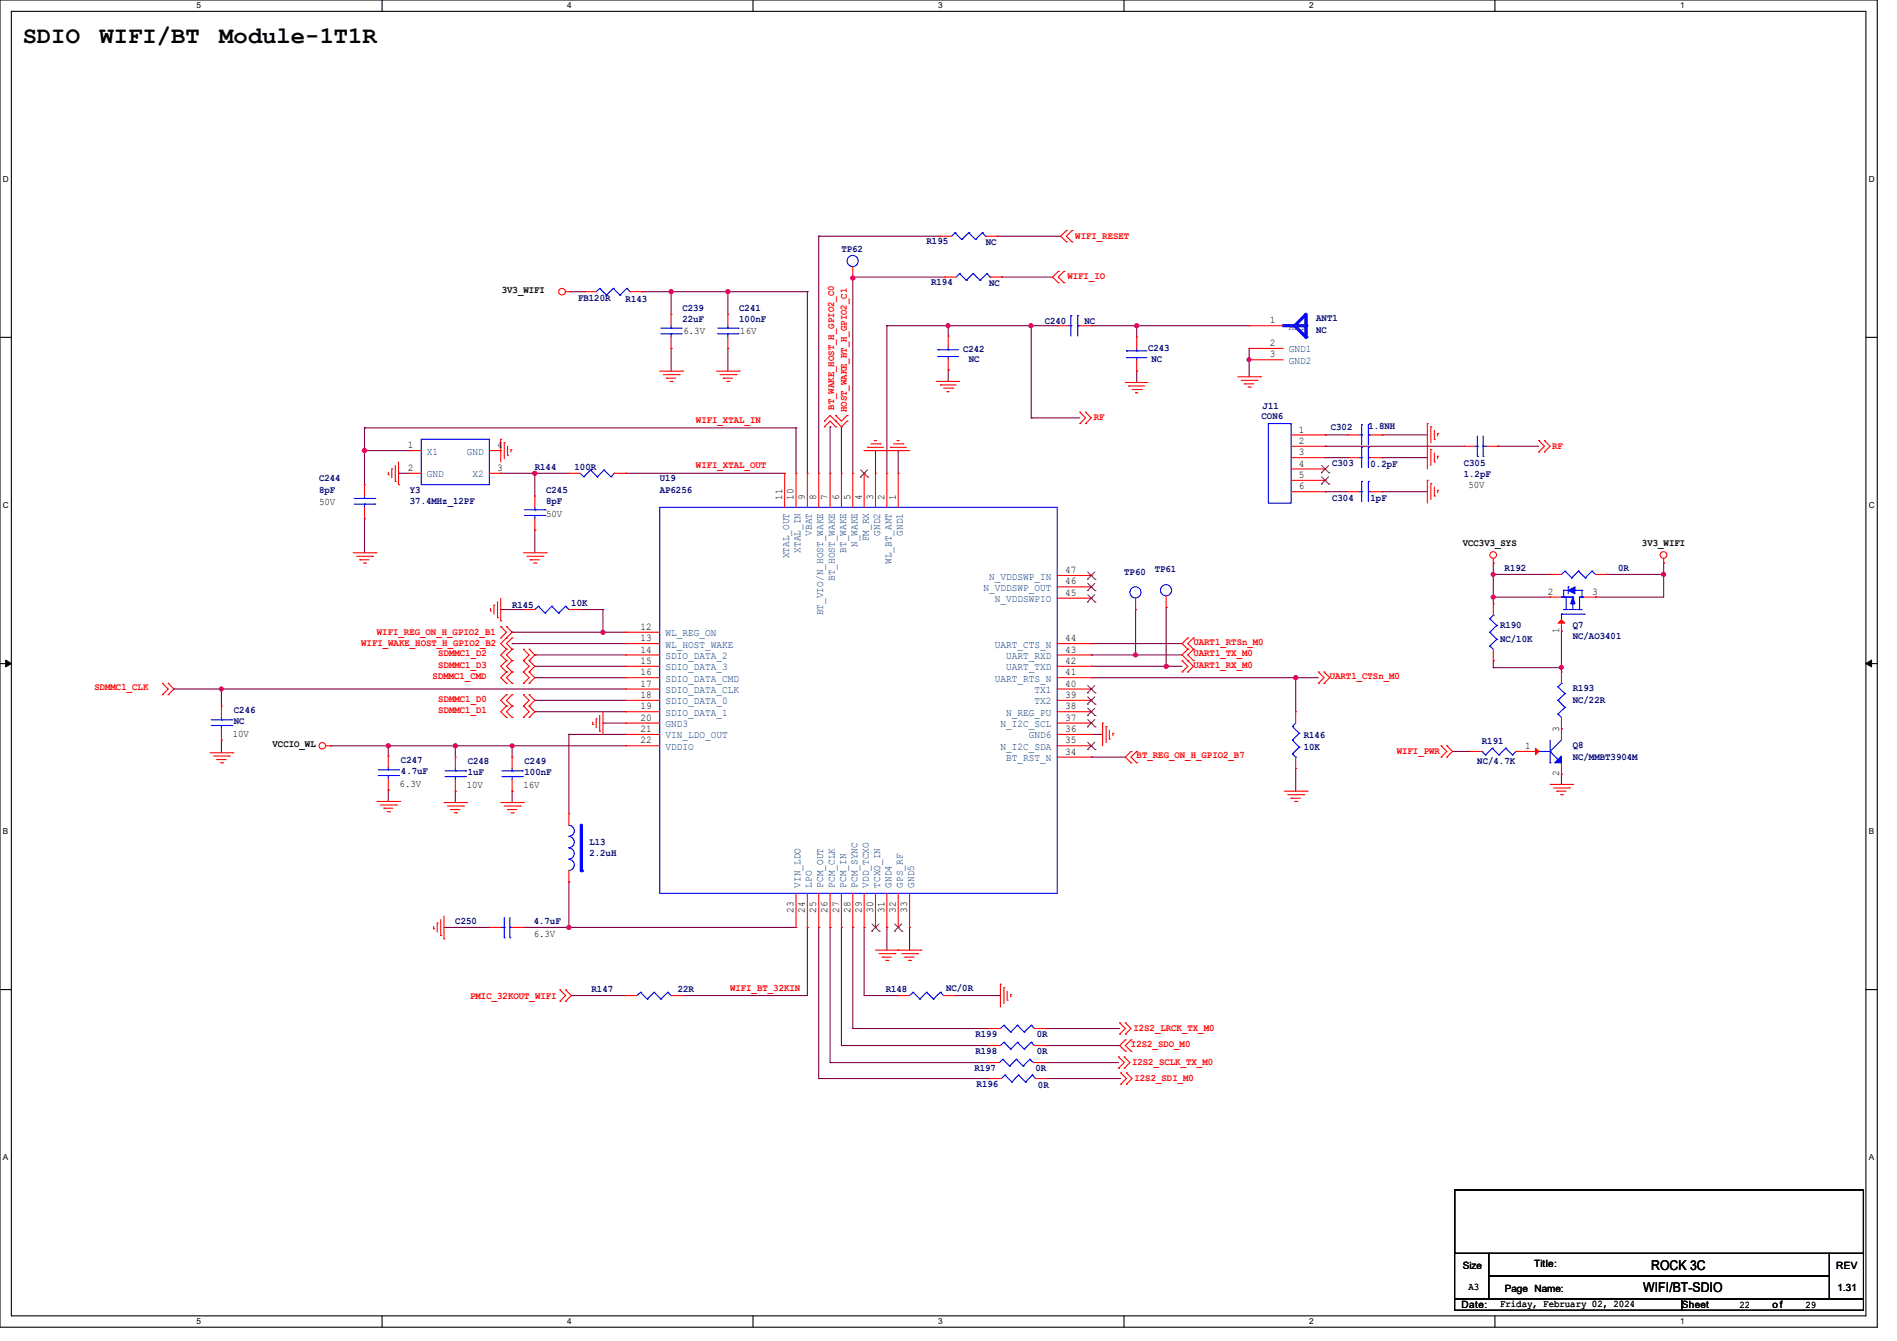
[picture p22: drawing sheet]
<svg xmlns="http://www.w3.org/2000/svg" width="297mm" height="210mm" viewBox="0 0 297 210" stroke-linecap="round" stroke-linejoin="round" font-family="sans-serif">
<defs><g id="words">
<g font-size="3.7">
<text x="3.6" y="6.7">SDIO</text>
<text x="15.6" y="6.7">WIFI/BT</text>
<text x="34.3" y="6.7">Module-1T1R</text>
</g>
<g font-size="2.1">
<text x="257.3" y="202.3">WIFI/BT-SDIO</text>
<text x="258.5" y="199">ROCK 3C</text>
</g>
<g font-size="1.6" fill="#000080">
<text x="131.7" y="39.5">TP62</text>
<text x="145.1" y="38.3">R195</text>
<text x="154.3" y="38.4">NC</text>
<text x="90.5" y="47.2">FB120R</text>
<text x="98" y="47.3">R143</text>
<text x="145.8" y="44.7">R194</text>
<text x="154.9" y="44.8">NC</text>
<text x="106.8" y="48.7">C239</text>
<text x="106.8" y="50.5">22uF</text>
<text x="115.7" y="48.7">C241</text>
<text x="115.7" y="50.5">100nF</text>
<text x="163.6" y="50.7">C240</text>
<text x="169.8" y="50.7">NC</text>
<text x="206.1" y="50.3">ANT1</text>
<text x="206.1" y="52.1">NC</text>
<text x="150.8" y="55.2">C242</text>
<text x="151.7" y="56.7">NC</text>
<text x="179.7" y="54.9">C243</text>
<text x="180.3" y="56.7">NC</text>
<text x="197.5" y="65.6">CON6</text>
<text x="197.7" y="64">J11</text>
<text x="208.4" y="67.4">C302</text>
<text x="214.2" y="67.2">1.8NH</text>
<text x="50" y="75.4">C244</text>
<text x="50" y="77.2">8pF</text>
<text x="64.2" y="77.2">Y3</text>
<text x="83.7" y="73.6">R144</text>
<text x="85.5" y="77.2">C245</text>
<text x="90" y="73.6">100R</text>
<text x="103.3" y="75.4">U19</text>
<text x="103.3" y="77.2">AP6256</text>
<text x="208.6" y="72.9">C303</text>
<text x="214.6" y="73.1">0.2pF</text>
<text x="229.2" y="72.9">C305</text>
<text x="229.2" y="74.7">1.2pF</text>
<text x="64.2" y="78.9">37.4MHz_12PF</text>
<text x="85.5" y="78.9">8pF</text>
<text x="208.6" y="78.4">C304</text>
<text x="214.6" y="78.4">1pF</text>
<text x="176" y="90">TP60</text>
<text x="180.8" y="89.6">TP61</text>
<text x="235.6" y="89.4">R192</text>
<text x="253.4" y="89.4">0R</text>
<text x="80.2" y="95.2">R145</text>
<text x="89.4" y="95">10K</text>
<text x="234.9" y="98.3">R190</text>
<text x="234.9" y="100.5">NC/10K</text>
<text x="246.2" y="98.3">Q7</text>
<text x="246.2" y="100.1">NC/AO3401</text>
<text x="36.6" y="111.7">C246</text>
<text x="36.6" y="113.5">NC</text>
<text x="246.2" y="108.3">R193</text>
<text x="246.2" y="110.1">NC/22R</text>
<text x="62.8" y="119.5">C247</text>
<text x="73.2" y="119.7">C248</text>
<text x="82.1" y="119.7">C249</text>
<text x="204.1" y="115.6">R146</text>
<text x="204.1" y="117.4">10K</text>
<text x="231.3" y="119.7">NC/4.7K</text>
<text x="232" y="116.5">R191</text>
<text x="246.2" y="117.2">Q8</text>
<text x="246.2" y="119">NC/MMBT3904M</text>
<text x="62.8" y="121.3">4.7uF</text>
<text x="73.2" y="121.5">1uF</text>
<text x="82.1" y="121.5">100nF</text>
<text x="92.3" y="132.3">L13</text>
<text x="92.3" y="134.1">2.2uH</text>
<text x="71.3" y="144.7">C250</text>
<text x="83.6" y="144.7">4.7uF</text>
<text x="92.6" y="155.4">R147</text>
<text x="106.1" y="155.4">22R</text>
<text x="138.7" y="155.4">R148</text>
<text x="148.1" y="155.2">NC/0R</text>
<text x="152.6" y="167.7">R197</text>
<text x="152.7" y="162.3">R199</text>
<text x="152.7" y="165">R198</text>
<text x="162.1" y="167.7">0R</text>
<text x="162.3" y="162.3">0R</text>
<text x="162.3" y="165">0R</text>
<text x="152.9" y="170.2">R196</text>
<text x="162.5" y="170.3">0R</text>
</g>
<g font-size="1.6" fill="#f00">
<text x="168.4" y="37.4">WIFI_RESET</text>
<text x="167.1" y="43.8">WIFI_IO</text>
<text x="130.6" y="64.2" transform="rotate(-90 130.6 64.2)">BT_WAKE_HOST_H_GPIO2_C0</text>
<text x="132.6" y="64.6" transform="rotate(-90 132.6 64.6)">HOST_WAKE_BT_H_GPIO2_C1</text>
<text x="171.2" y="65.8">RF</text>
<text x="109" y="66.3">WIFI_XTAL_IN</text>
<text x="243" y="70.3">RF</text>
<text x="109" y="73.4">WIFI_XTAL_OUT</text>
<text x="56.6" y="101.2">WIFI_WAKE_HOST_H_GPIO2_B2</text>
<text x="59" y="99.4">WIFI_REG_ON_H_GPIO2_B1</text>
<text x="186.9" y="101">UART1_RTSn_M0</text>
<text x="67.7" y="106.3">SDMMC1_CMD</text>
<text x="68.6" y="104.6">SDMMC1_D3</text>
<text x="68.6" y="102.8">SDMMC1_D2</text>
<text x="186.9" y="102.8">UART1_TX_M0</text>
<text x="186.9" y="104.6">UART1_RX_M0</text>
<text x="208.2" y="106.3">UART1_CTSn_M0</text>
<text x="14.8" y="108.1">SDMMC1_CLK</text>
<text x="68.6" y="111.7">SDMMC1_D1</text>
<text x="68.6" y="109.9">SDMMC1_D0</text>
<text x="178" y="118.8">BT_REG_ON_H_GPIO2_B7</text>
<text x="218.7" y="118.1">WIFI_PWR</text>
<text x="114.3" y="155.1">WIFI_BT_32KIN</text>
<text x="73.6" y="156.5">PMIC_32KOUT_WIFI</text>
<text x="177.5" y="161.5">I2S2_LRCK_TX_M0</text>
<text x="177.1" y="164">I2S2_SDO_M0</text>
<text x="177.2" y="166.8">I2S2_SCLK_TX_M0</text>
<text x="177.6" y="169.3">I2S2_SDI_M0</text>
</g>
<g font-size="1.6">
<text x="78.6" y="45.9">3V3_WIFI</text>
<text x="107" y="52.2">6.3V</text>
<text x="115.9" y="52.2">16V</text>
<text x="198.8" y="50.6">1</text>
<text x="198.8" y="54.2">2</text>
<text x="198.8" y="56">3</text>
<text x="63.8" y="70.2">1</text>
<text x="77.9" y="70.2">4</text>
<text x="203.4" y="67.7">1</text>
<text x="203.4" y="69.5">2</text>
<text x="203.4" y="71.3">3</text>
<text x="63.8" y="73.7">2</text>
<text x="77.9" y="73.7">3</text>
<text x="203.4" y="73.1">4</text>
<text x="203.4" y="74.8">5</text>
<text x="203.4" y="76.6">6</text>
<text x="229.9" y="76.5">50V</text>
<text x="50" y="79.1">50V</text>
<text x="85.5" y="80.9">50V</text>
<text x="122.5" y="78.2" transform="rotate(-90 122.5 78.2)">11</text>
<text x="124.3" y="78.2" transform="rotate(-90 124.3 78.2)">10</text>
<text x="126" y="78.2" transform="rotate(-90 126 78.2)">9</text>
<text x="127.8" y="78.2" transform="rotate(-90 127.8 78.2)">8</text>
<text x="129.6" y="78.2" transform="rotate(-90 129.6 78.2)">7</text>
<text x="131.4" y="78.2" transform="rotate(-90 131.4 78.2)">6</text>
<text x="133.1" y="78.2" transform="rotate(-90 133.1 78.2)">5</text>
<text x="134.9" y="78.2" transform="rotate(-90 134.9 78.2)">4</text>
<text x="136.7" y="78.2" transform="rotate(-90 136.7 78.2)">3</text>
<text x="138.5" y="78.2" transform="rotate(-90 138.5 78.2)">2</text>
<text x="140.3" y="78.2" transform="rotate(-90 140.3 78.2)">1</text>
<text x="166.8" y="89.7">47</text>
<text x="229" y="85.6">VCC3V3_SYS</text>
<text x="257.1" y="85.6">3V3_WIFI</text>
<text x="166.8" y="93.3">45</text>
<text x="166.8" y="91.5">46</text>
<text x="242.4" y="93.1">2</text>
<text x="249.3" y="93.1">3</text>
<text x="100.3" y="100.4">13</text>
<text x="100.3" y="98.6">12</text>
<text x="166.8" y="100.4">44</text>
<text x="244.1" y="99.2" transform="rotate(-90 244.1 99.2)">1</text>
<text x="100.3" y="102.2">14</text>
<text x="100.3" y="107.5">17</text>
<text x="100.3" y="105.8">16</text>
<text x="100.3" y="104">15</text>
<text x="166.8" y="107.5">40</text>
<text x="166.8" y="104">42</text>
<text x="166.8" y="102.2">43</text>
<text x="166.8" y="105.8">41</text>
<text x="100.3" y="109.3">18</text>
<text x="100.3" y="111.1">19</text>
<text x="100.3" y="112.9">20</text>
<text x="166.8" y="112.9">37</text>
<text x="166.8" y="109.3">39</text>
<text x="166.8" y="111.1">38</text>
<text x="36.4" y="115.4">10V</text>
<text x="42.7" y="117">VCCIO_WL</text>
<text x="100.3" y="116.4">22</text>
<text x="100.3" y="114.6">21</text>
<text x="166.8" y="116.4">35</text>
<text x="166.8" y="114.6">36</text>
<text x="166.8" y="118.2">34</text>
<text x="238.8" y="117.3">1</text>
<text x="244.1" y="114.7" transform="rotate(-90 244.1 114.7)">3</text>
<text x="62.6" y="123.2">6.3V</text>
<text x="73.1" y="123.4">10V</text>
<text x="82" y="123.4">16V</text>
<text x="244.1" y="121.6" transform="rotate(-90 244.1 121.6)">2</text>
<text x="124.3" y="142.9" transform="rotate(-90 124.3 142.9)">23</text>
<text x="126" y="142.9" transform="rotate(-90 126 142.9)">24</text>
<text x="127.8" y="142.9" transform="rotate(-90 127.8 142.9)">25</text>
<text x="129.6" y="142.9" transform="rotate(-90 129.6 142.9)">26</text>
<text x="131.4" y="142.9" transform="rotate(-90 131.4 142.9)">27</text>
<text x="133.1" y="142.9" transform="rotate(-90 133.1 142.9)">28</text>
<text x="134.9" y="142.9" transform="rotate(-90 134.9 142.9)">29</text>
<text x="136.7" y="142.9" transform="rotate(-90 136.7 142.9)">30</text>
<text x="138.5" y="142.9" transform="rotate(-90 138.5 142.9)">31</text>
<text x="140.3" y="142.9" transform="rotate(-90 140.3 142.9)">32</text>
<text x="142" y="142.9" transform="rotate(-90 142 142.9)">33</text>
<text x="83.6" y="146.7">6.3V</text>
<text x="229" y="198.8">Size</text>
<text x="229.9" y="202">A3</text>
<text x="235.6" y="202.4">Page Name:</text>
<text x="240.2" y="198.5">Title:</text>
<text x="287.5" y="198.8">REV</text>
<text x="287.7" y="202.2">1.31</text>
<text x="228.8" y="204.9">Date:</text>
<text x="234.9" y="204.6">Friday, February 02, 2024</text>
<text x="263.3" y="204.9">Sheet</text>
<text x="272.4" y="204.8">22</text>
<text x="277.5" y="204.9">o f</text>
<text x="282.7" y="204.8">29</text>
</g>
<g font-size="1.6" fill="#004080">
<text x="201.8" y="51.6">ANT</text>
<text x="201.8" y="55.2">GND1</text>
<text x="201.8" y="57">GND2</text>
<text x="66.8" y="71.2">X1</text>
<text x="73.1" y="71.2">GND</text>
<text x="66.8" y="74.8">GND</text>
<text x="74" y="74.8">X2</text>
<text x="127.1" y="83.9" transform="rotate(-90 127.1 83.9)">VBAT</text>
<text x="137.8" y="83.9" transform="rotate(-90 137.8 83.9)">GND2</text>
<text x="141.4" y="83.9" transform="rotate(-90 141.4 83.9)">GND1</text>
<text x="123.6" y="87.5" transform="rotate(-90 123.6 87.5)">XTAL_OUT</text>
<text x="125.4" y="86.6" transform="rotate(-90 125.4 86.6)">XTAL_IN</text>
<text x="132.5" y="86.6" transform="rotate(-90 132.5 86.6)">BT_WAKE</text>
<text x="134.2" y="85.7" transform="rotate(-90 134.2 85.7)">N_WAKE</text>
<text x="136" y="84.8" transform="rotate(-90 136 84.8)">FM_RX</text>
<text x="139.6" y="88.3" transform="rotate(-90 139.6 88.3)">WL_BT_ANT</text>
<text x="130.7" y="91" transform="rotate(-90 130.7 91)">BT_HOST_WAKE</text>
<text x="154" y="92.5">N_VDDSWP_OUT</text>
<text x="154.9" y="90.8">N_VDDSWP_IN</text>
<text x="155.7" y="94.3">N_VDDSWPIO</text>
<text x="104.2" y="101.4">WL_HOST_WAKE</text>
<text x="104.2" y="99.7">WL_REG_ON</text>
<text x="128.9" y="96.4" transform="rotate(-90 128.9 96.4)">BT_VIO/N_HOST_WAKE</text>
<text x="155.7" y="101.4">UART_CTS_N</text>
<text x="104.2" y="103.2">SDIO_DATA_2</text>
<text x="104.2" y="106.8">SDIO_DATA_CMD</text>
<text x="104.2" y="105">SDIO_DATA_3</text>
<text x="155.7" y="106.8">UART_RTS_N</text>
<text x="157.5" y="105">UART_TXD</text>
<text x="157.5" y="103.2">UART_RXD</text>
<text x="104.2" y="110.3">SDIO_DATA_0</text>
<text x="104.2" y="108.5">SDIO_DATA_CLK</text>
<text x="104.2" y="112.1">SDIO_DATA_1</text>
<text x="104.2" y="113.9">GND3</text>
<text x="156.6" y="113.9">N_I2C_SCL</text>
<text x="157.5" y="112.1">N_REG_PU</text>
<text x="162" y="110.3">TX2</text>
<text x="162" y="108.5">TX1</text>
<text x="104.2" y="117.4">VDDIO</text>
<text x="104.2" y="115.7">VIN_LDO_OUT</text>
<text x="156.6" y="117.4">N_I2C_SDA</text>
<text x="157.5" y="119.2">BT_RST_N</text>
<text x="161.1" y="115.7">GND6</text>
<text x="125.4" y="139" transform="rotate(-90 125.4 139)">VIN_LDO</text>
<text x="127.1" y="139" transform="rotate(-90 127.1 139)">LPO</text>
<text x="128.9" y="139" transform="rotate(-90 128.9 139)">PCM_OUT</text>
<text x="130.7" y="139" transform="rotate(-90 130.7 139)">PCM_CLK</text>
<text x="132.5" y="139" transform="rotate(-90 132.5 139)">PCM_IN</text>
<text x="134.2" y="139" transform="rotate(-90 134.2 139)">PCM_SYNC</text>
<text x="136" y="139" transform="rotate(-90 136 139)">VDD_TCXO</text>
<text x="137.8" y="139" transform="rotate(-90 137.8 139)">TCXO_IN</text>
<text x="139.6" y="139" transform="rotate(-90 139.6 139)">GND4</text>
<text x="141.4" y="139" transform="rotate(-90 141.4 139)">GPS_RF</text>
<text x="143.1" y="139" transform="rotate(-90 143.1 139)">GND5</text>
</g>
<g font-size="1.3">
<text x="30.8" y="1.3">5</text>
<text x="88.8" y="1.3">4</text>
<text x="146.9" y="1.3">3</text>
<text x="205" y="1.3">2</text>
<text x="263.1" y="1.3">1</text>
<text x=".5" y="28.4">D</text>
<text x="292.6" y="28.4">D</text>
<text x=".5" y="79.5">C</text>
<text x="292.6" y="79.5">C</text>
<text x=".5" y="130.6">B</text>
<text x="292.6" y="130.6">B</text>
<text x=".5" y="181.7">A</text>
<text x="292.6" y="181.7">A</text>
<text x="30.8" y="207.4">5</text>
<text x="88.8" y="207.4">4</text>
<text x="146.9" y="207.4">3</text>
<text x="205" y="207.4">2</text>
<text x="263.1" y="207.4">1</text>
</g>
</g></defs>
<path d="M0 0h293.9v207.9h-293.9zM1.8 1.8h290.3v204.3h-290.3z" fill="none" stroke="#000" stroke-width=".17"/>
<g fill="#fff">
<path d="M30.8 .2h.7v1.4h-.7z"/>
<path d="M30.8 206.2h.7v1.4h-.7z"/>
</g>
<path d="M59.8 0v1.8M59.8 206.1v1.8" fill="none" stroke="#000" stroke-width=".17"/>
<g fill="#fff">
<path d="M88.8 .2h.7v1.4h-.7z"/>
<path d="M88.8 206.2h.7v1.4h-.7z"/>
</g>
<path d="M117.9 0v1.8M117.9 206.1v1.8" fill="none" stroke="#000" stroke-width=".17"/>
<g fill="#fff">
<path d="M146.9 .2h.7v1.4h-.7z"/>
<path d="M146.9 206.2h.7v1.4h-.7z"/>
</g>
<path d="M176 0v1.8M176 206.1v1.8" fill="none" stroke="#000" stroke-width=".17"/>
<g fill="#fff">
<path d="M205 .2h.7v1.4h-.7z"/>
<path d="M205 206.2h.7v1.4h-.7z"/>
</g>
<path d="M234.1 0v1.8M234.1 206.1v1.8" fill="none" stroke="#000" stroke-width=".17"/>
<g fill="#fff">
<path d="M263.1 .2h.6v1.4h-.6z"/>
<path d="M263.1 206.2h.6v1.4h-.6z"/>
<path d="M.5 27.3h.9v1.4h-.9z"/>
<path d="M292.6 27.3h.9v1.4h-.9z"/>
<path d="M.5 78.4h.9v1.4h-.9z"/>
<path d="M292.6 78.4h.9v1.4h-.9z"/>
</g>
<path d="M0 52.8h1.8M292.1 52.8h1.8" fill="none" stroke="#000" stroke-width=".17"/>
<g fill="#fff">
<path d="M.5 129.5h.8v1.4h-.8z"/>
<path d="M292.6 129.5h.8v1.4h-.8z"/>
</g>
<path d="M0 103.9h1.8M292.1 103.9h1.8" fill="none" stroke="#000" stroke-width=".17"/>
<path d="M.9 103.4l.9 .5-.9 .5zM292.1 103.9l.9-.5v1z" fill="#000" stroke="#000" stroke-width=".16"/>
<g fill="#fff">
<path d="M.5 180.5h.8v1.4h-.8z"/>
<path d="M292.6 180.5h.8v1.4h-.8z"/>
</g>
<path d="M0 155h1.8M292.1 155h1.8M227.8 186.4h64v9.9h-64zM227.8 196.3h5.3v7.1h-5.3zM233.1 196.3h53.3v3.6h-53.3zM233.1 199.9h53.3v3.5h-53.3zM286.4 196.3h5.4v7.1h-5.4zM227.8 203.4h35.5v1.8h-35.5zM263.3 203.4h28.5v1.8h-28.5z" fill="none" stroke="#000" stroke-width=".17"/>
<g fill="none" stroke="#800040" stroke-width=".17">
<path d="M128.2 37h.1M128.2 37v37.1M128.2 37h19M156.1 37h.1M156.1 37h10M89.2 45.7h.1M89.2 45.7h2.4M100.5 45.7h.1M100.5 45.7h25.9M105.1 45.7h.1M105.1 54.6h.1M105.1 45.7v3.5"/>
<path d="M105.1 54.6v3.5M114 45.7h.1M114 54.6h.1M114 45.7v3.5M114 54.6v3.5M126.4 45.7h.1M126.4 45.7v28.4M133.5 43.4h.1M133.5 43.6h.1M133.5 43.4v30.7M133.5 43.4h14.4M138.9 51h.1"/>
<path d="M138.9 51v23.1M138.9 51h26.6M148.5 58h.1M148.5 51h.1M148.5 51v1.6M148.5 58v1.7M156.8 43.4h.1M156.8 43.4h8M161.5 51h.1M161.5 51v14.4M170.9 51h.1M170.9 51h24.7"/>
<path d="M178 51h.1M178 58.1h.1M178 51v1.8M178 58.1v1.8M195.6 54.6h.1M195.6 56.3h.1M195.6 54.6v4.4M57.1 70.6h.1M57.1 67h.1M57.1 67v8.9M57.1 67h67.5M57.1 70.6h7.1"/>
<path d="M62.4 74.1h.1M62.4 74.1h1.8M78.4 74.1h.1M78.4 74.1h10.7M83.7 74.1h.1M83.7 74.1v3.6M98 74.1h.1M98 74.1h24.9M124.6 67h.1M124.6 67v7.1M130 66.8h.1M130 66.8v7.3"/>
<path d="M131.7 66.8h.1M131.7 66.8v7.3M137.1 70.6h.1M137.1 70.6v3.5M140.6 70.6h.1M140.6 70.6v3.5M161.5 65.4h.1M161.5 65.4h7.6M207.5 69.9h.1M207.5 68.1h.1M207.5 71.7h.1M207.5 77h.1"/>
<path d="M207.5 69.9h21.7M207.5 68.1h3.5M207.5 71.7h3.5M207.5 77h3.5M216.4 68.1h.1M216.4 71.7h.1M216.4 77h.1M216.4 68.1h7.1M216.4 71.7h7.1M216.4 77h7.1M234.5 69.9h.1M234.5 69.9h6.4"/>
<path d="M57.1 81.2h.1M57.1 81.2v5.4M78.4 95.5h.1M78.4 95.5h3.6M80.2 99h.1M80.2 99h17.8M83.7 83h.1M83.7 83v3.6M90.8 95.5h.1M90.8 95.5h3.6M94.4 95.5h.1M94.4 99h.1"/>
<path d="M94.4 95.5v3.5M177.8 95.5h.1M177.8 95.5v7.1M182.6 95.1h.1M182.6 95.1v9.3M233.8 90h.1M233.8 88.2h.1M233.8 93.5h.1M233.8 90h8.9M233.8 88.2v6.4M233.8 93.5h8.9M244.5 98.8h.1"/>
<path d="M244.5 98.8v6.4M249.8 93.5h.1M251.6 90h.1M251.6 90h8.9M260.5 90h.1M260.5 88.2h.1M260.5 88.2v5.3h-10.7M27.2 107.9h.1M27.2 107.9h70.8M34.7 115.9h.1M34.7 107.9h.1M34.7 107.9v2.7"/>
<path d="M34.7 115.9v2M51.7 116.8h.1M51.7 116.8h46.3M60.8 116.8h.1M60.8 116.8v1.6M71.3 116.8h.1M71.3 116.8v1.8M80.2 100.8h.1M80.2 116.8h.1M80.2 100.8h17.8M80.2 116.8v1.8M83.7 102.6h.1"/>
<path d="M83.7 104.4h.1M83.7 106.1h.1M83.7 111.5h.1M83.7 109.7h.1M83.7 102.6h14.3M83.7 104.4h14.3M83.7 106.1h14.3M83.7 111.5h14.3M83.7 109.7h14.3M89.1 115h.1M89.1 115h8.9M89.1 115v12.5"/>
<path d="M94.4 113.2h.1M94.4 113.2h3.6M170.9 115h.1M170.9 100.8h.1M170.9 102.6h.1M170.9 104.4h.1M170.9 106.1h.1M170.9 118.6h.1M170.9 100.8h14.2M170.9 102.6h14.2M170.9 104.4h14.2M170.9 106.1h35.5"/>
<path d="M170.9 115h1.7M170.9 118.6h5.3M177.8 102.6h.1M182.6 104.4h.1M202.9 106.1h.1M202.9 106.1v5.4M227.4 117.7h.1M227.4 117.7h2.9M233.8 103.5h.1M233.8 104.6h.1M233.8 103.5v1.1M233.8 104.6h10.7"/>
<path d="M244.5 104.6h.1M60.8 123.7h.1M60.8 123.7v1.8M71.3 123.9h.1M71.3 123.9v1.8M80.2 123.9h.1M80.2 123.9v1.8M89.1 138.1h.1M89.1 138.1v7.1M202.9 120.4h.1M202.9 120.4v3.5M244.5 121.2h.1"/>
<path d="M244.5 121.2v1.7M69.5 145.2h.1M69.5 145.2h7.1M82 145.2h.1M82 145.2h42.6M89.1 145.2h.1M89.5 155.9h.1M89.5 155.9h8.5M106.8 155.9h.1M126.4 145.2h.1M126.4 145.2v10.7h-19.6M128.2 145.2h.1"/>
<path d="M128.2 145.2v23.7M130 145.2h.1M130 145.2v21.2M131.7 145.2h.1M131.7 145.2v18.5M133.5 145.2h.1M133.5 145.2v15.9M135.3 155.9h.1M135.3 145.2h.1M135.3 155.9h5.3M135.3 145.2v10.7M138.9 145.2h.1"/>
<path d="M138.9 145.2v3.6M142.4 145.2h.1M142.4 145.2v3.6M149.5 155.9h.1M149.5 155.9h7.1M128.2 168.9h.1M128.2 168.9h26.8M130 166.4h.1M130 166.4h24.7M131.7 163.7h.1M131.7 163.7h23.2M133.5 161.1h.1"/>
<path d="M133.5 161.1h21.4M163.6 166.4h.1M163.6 166.4h11.5M163.7 161.1h.1M163.7 163.7h.1M163.7 163.7h11.6M163.7 161.1h11.6M163.9 168.9h.1M163.9 168.9h11.6"/>
</g>
<g fill="#f0f" stroke="#f0f" stroke-width=".17">
<circle cx="94.4" cy="99" r=".33"/>
<circle cx="89.1" cy="145.2" r=".33"/>
<circle cx="60.8" cy="116.8" r=".33"/>
<circle cx="80.2" cy="116.8" r=".33"/>
<circle cx="71.3" cy="116.8" r=".33"/>
<circle cx="182.6" cy="104.4" r=".33"/>
<circle cx="202.9" cy="106.1" r=".33"/>
<circle cx="114" cy="45.7" r=".33"/>
<circle cx="105.1" cy="45.7" r=".33"/>
<circle cx="57.1" cy="70.6" r=".33"/>
<circle cx="83.7" cy="74.1" r=".33"/>
<circle cx="178" cy="51" r=".33"/>
<circle cx="195.6" cy="56.3" r=".32"/>
<circle cx="161.4" cy="51" r=".33"/>
<circle cx="148.4" cy="51" r=".32"/>
<circle cx="34.6" cy="107.9" r=".32"/>
<circle cx="233.8" cy="93.5" r=".32"/>
<circle cx="233.8" cy="90" r=".32"/>
<circle cx="260.5" cy="90" r=".32"/>
<circle cx="244.5" cy="104.5" r=".32"/>
<circle cx="177.8" cy="102.6" r=".32"/>
<circle cx="133.5" cy="43.5" r=".33"/>
</g>
<g fill="none" stroke="#f00" stroke-width=".17">
<path d="M167 36.1h.1M167 37.9h.1M167 36.1l-.9 .9 .9 .9M167.9 37.9h.1M167.9 36.1h.1M167.9 36.1l-.9 .9 .9 .9M88.6 45.7h.6M89.2 45.7h.1M91.6 45.7h.1M91.6 45.7h1.7M98.7 45.7h1.8M100.5 45.7h.1"/>
<path d="M103.3 58.1h3.5M103.8 58.7h2.5M104.4 59.2h.1M104.4 59.2h1.4M104.9 59.7h.3M105.2 59.7h.1M106.3 58.7h.1M106.8 58.1h.1M112.2 58.1h3.5M112.7 58.7h2.5M113.2 59.2h.1M113.2 59.2h1.5"/>
<path d="M113.8 59.7h.3M114.1 59.7h.1M115.2 58.7h.1M115.7 58.1h.1M146.7 59.7h.1M146.7 59.7h3.5M165.7 42.5h.1M165.7 44.3h.1M165.7 42.5l-.9 .9 .9 .9M166.6 44.3h.1M166.6 42.5h.1M166.6 42.5l-.9 .9 .9 .9"/>
<path d="M176.2 59.9h.1M176.2 59.9h3.5M193.8 59h3.6M194.4 59.6h2.4M196.8 59.6h.1M197.4 59h.1M57.1 75.9h.1M57.1 75.9v1.8M57.1 79.5v1.7M60.8 74.3h.1M60.8 74v.3M61.3 73.4h.1"/>
<path d="M61.3 73.4v1.4M61.9 75.4h.1M61.9 72.9v2.5M62.4 75.9h.1M62.4 72.3v3.6M78.4 68.8h.1M78.4 68.8v3.5M79 69.3h.1M79 69.3v2.5M79.5 71.3h.1M79.5 69.9v1.4M80 70.4h.1"/>
<path d="M80 70.4v.4M89.1 74.1h.1M89.1 74.1h1.7M96.2 74.1h1.8M98 74.1h.1M122.9 74.1h.1M122.9 74.1v5.4M124.6 74.1h.1M124.6 74.1v5.4M126.4 74.1h.1M126.4 74.1v5.4M128.2 74.1h.1"/>
<path d="M128.2 74.1v5.4M129.1 66h.1M129.1 66.8h.1M129.1 66l.9-.9 1.7 1.7 .9-.8M129.1 66.8l.9-.8 .9 .8M130 74.1h.1M130 74.1v5.4M130.9 66h.1M130.9 66.8h.1M130.9 65.1h.1M130.9 65.1l.8 .9 .9-.9M131.7 74.1h.1"/>
<path d="M131.7 74.1v5.4M132.6 66h.1M132.6 65.1h.1M133.5 74.1h.1M133.5 74.1v5.4M135.3 70.6h.1M135.3 74.1h.1M135.3 70.6h7.1M135.3 74.1v5.4M135.8 70.1h.1M135.8 70.1h2.5M136.4 69.5h1.4"/>
<path d="M136.9 69h.1M136.9 69h.3M137.1 74.1h.1M137.1 74.1v5.4M137.8 69.5h.1M138.9 70.6h.1M138.9 74.1h.1M138.9 74.1v5.4M139.4 70.1h.1M139.4 70.1h2.5M139.9 69.5h1.5M140.5 69h.1"/>
<path d="M140.5 69h.3M140.6 74.1h.1M140.6 74.1v5.4M141.4 69.5h.1M147.2 60.3h.1M147.2 60.3h2.5M147.7 60.8h1.5M148.3 61.3h.1M148.3 61.3h.3M149.2 60.8h.1M169.1 66.3h.1M169.1 64.6h.1"/>
<path d="M169.1 64.6l.9 .8-.9 .9M170 66.3h.1M170 64.6h.1M170 64.6l.9 .8-.9 .9M176.7 60.5h.1M176.7 60.5h2.5M177.2 61h1.5M177.8 61.5h.1M177.8 61.5h.3M178.7 61h.1M194.9 60.1h.1M194.9 60.1h1.4"/>
<path d="M195.4 60.6h.3M195.7 60.6h.1M223.5 66.3h.1M223.5 69.9h.1M223.5 75.2h.1M223.5 66.3v7.1M223.5 75.2v3.6M224 66.8h.1M224 70.4h.1M224 75.7h.1M224 66.8v2.5M224 70.4v2.5"/>
<path d="M224 75.7v2.5M224.6 68.8h.1M224.6 72.3h.1M224.6 77.7h.1M224.6 67.4v1.4M224.6 71v1.3M224.6 76.3v1.4M225.1 67.9h.1M225.1 71.5h.1M225.1 76.8h.1M225.1 67.9v.4M225.1 71.5v.3"/>
<path d="M225.1 76.8v.4M240.9 70.8h.1M240.9 69h.1M240.9 69l.9 .9-.9 .9M241.8 70.8h.1M241.8 69h.1M241.8 69l.9 .9-.9 .9M55.3 86.6h3.5M55.8 87.1h2.5M56.3 87.7h.1M56.3 87.7h1.5M56.9 88.2h.3"/>
<path d="M57.1 81.2h.1M57.2 88.2h.1M58.3 87.1h.1M58.8 86.6h.1M76.8 95.7h.1M76.8 95.3v.4M77.3 94.8h.1M77.3 94.8v1.4M77.9 96.7h.1M77.9 94.2v2.5M78.4 97.2h.1M78.4 98.1h.1"/>
<path d="M78.4 99.9h.1M78.4 93.7v3.5M78.4 98.1l.9 .9-.9 .9M79.3 99.9h.1M79.3 98.1h.1M79.3 98.1l.9 .9-1.8 1.8 .9 .9M80.2 99.9h.1M80.2 99.9l-.9 .9 .9 .9M82 86.6h3.5M82.5 87.1h2.5M83 87.7h.1M83 87.7h1.5"/>
<path d="M83.6 88.2h.3M83.9 88.2h.1M85 87.1h.1M85.5 86.6h.1M98 99h.1M98 99h5.3M165.5 93.7h5.4M165.5 91.9h5.4M165.5 90.1h5.4M170.9 93.7h.1M170.9 91.9h.1M170.9 90.1h.1"/>
<path d="M186 99.9h.1M186 99.9l-.9 .9 .9 .9M186.9 99.9h.1M186.9 99.9l-.9 .9 .9 .9M233.8 88.2h.1M233.8 87.5v.7M242.7 93.5h.1M242.7 93.5h1.8M244.5 98.8h.1M244.5 97.1v1.7M248 93.5h1.8M249.8 93.5h.1"/>
<path d="M260.5 88.2h.1M260.5 87.5v.7M25.4 107h.1M25.4 108.8h.1M25.4 107l.9 .9-.9 .9M26.3 108.8h.1M26.3 107h.1M26.3 107l.9 .9-.9 .9M32.9 117.9h3.5M33.4 118.4h2.5M34 119h.1M34 119h1.4"/>
<path d="M34.5 119.5h.3M34.8 119.5h.1M35.9 118.4h.1M36.4 117.9h.1M51 116.8h.7M51.7 116.8h.1M79.3 103.5h.1M79.3 105.2h.1M79.3 101.7h.1M79.3 110.6h.1M79.3 112.4h.1M79.3 108.8h.1"/>
<path d="M79.3 107h.1M79.3 108.8l-.9 .9 .9 .9M79.3 103.5l-.9 .9 .9 .8M79.3 101.7l-.9 .9 .9 .9M79.3 105.2l-.9 .9 .9 .9M79.3 110.6l-.9 .9 .9 .9M80.2 103.5h.1M80.2 105.2h.1M80.2 101.7h.1M80.2 110.6h.1M80.2 112.4h.1M80.2 108.8h.1"/>
<path d="M80.2 107h.1M80.2 103.5l-.9 .9 .9 .8M80.2 105.2l-.9 .9 .9 .9M80.2 101.7l-.9 .9 .9 .9M80.2 110.6l-.9 .9 .9 .9M80.2 108.8l-.9 .9 .9 .9M82 103.5h.1M82 105.2h.1M82 101.7h.1M82 110.6h.1M82 112.4h.1M82 108.8h.1"/>
<path d="M82 107h.1M82 103.5l.8 .9-.8 .8M82 101.7l.8 .9-.8 .9M82 105.2l.8 .9-.8 .9M82 110.6l.8 .9-.8 .9M82 108.8l.8 .9-.8 .9M82.8 105.2h.1M82.8 103.5h.1M82.8 101.7h.1M82.8 112.4h.1M82.8 110.6h.1M82.8 108.8h.1"/>
<path d="M82.8 107h.1M82.8 103.5l.9 .9-.9 .8M82.8 101.7l.9 .9-.9 .9M82.8 110.6l.9 .9-.9 .9M82.8 105.2l.9 .9-.9 .9M82.8 108.8l.9 .9-.9 .9M92.8 113.5h.1M92.8 113.1v.4M93.3 112.6h.1M93.3 112.6v1.4M93.9 114.5h.1M93.9 112v2.5"/>
<path d="M94.4 115h.1M94.4 111.5v3.5M98 100.8h.1M98 116.8h.1M98 102.6h.1M98 109.7h.1M98 107.9h.1M98 106.1h.1M98 111.5h.1M98 104.4h.1M98 113.2h.1M98 115h.1"/>
<path d="M98 116.8h5.3M98 113.2h5.3M98 109.7h5.3M98 111.5h5.3M98 115h5.3M98 107.9h5.3M98 100.8h5.3M98 102.6h5.3M98 106.1h5.3M98 104.4h5.3M165.5 116.8h5.4M165.5 113.2h5.4"/>
<path d="M165.5 109.7h5.4M165.5 111.5h5.4M165.5 115h5.4M165.5 107.9h5.4M165.5 100.8h5.4M165.5 102.6h5.4M165.5 106.1h5.4M165.5 104.4h5.4M165.5 118.6h5.4M170.9 113.2h.1M170.9 116.8h.1M170.9 109.7h.1"/>
<path d="M170.9 111.5h.1M170.9 115h.1M170.9 107.9h.1M170.9 118.6h.1M170.9 104.4h.1M170.9 102.6h.1M170.9 106.1h.1M170.9 100.8h.1M172.6 113.2h.1M172.6 113.2v3.6M173.2 113.8h.1M173.2 113.8v2.5"/>
<path d="M173.7 115.7h.1M173.7 114.3v1.4M174.2 114.9h.1M174.2 114.9v.3M177.1 117.7h.1M177.1 119.5h.1M177.1 117.7l-.9 .9 .9 .9M178 119.5h.1M178 117.7h.1M178 117.7l-.9 .9 .9 .9M185.1 103.5h.1M185.1 105.2h.1"/>
<path d="M185.1 103.5l.9 .9-.9 .8M186 103.5h.1M186 101.7h.1M186 105.2h.1M186 101.7l-.9 .9 1.8 1.8-.9 .8M186.9 101.7h.1M186.9 103.5h.1M186.9 101.7l-.9 .9 .9 .9M202.9 111.5h.1M202.9 111.5v1.7M202.9 118.6v1.8M206.4 105.2h.1"/>
<path d="M206.4 107h.1M206.4 105.2l.9 .9-.9 .9M207.3 105.2h.1M207.3 107h.1M207.3 105.2l.9 .9-.9 .9M225.6 118.6h.1M225.6 116.8h.1M225.6 116.8l.9 .9-.9 .9M226.5 116.8h.1M226.5 118.6h.1M226.5 116.8l.9 .9-.9 .9M59 125.5h3.6"/>
<path d="M59.6 126.1h2.5M60.1 126.6h.1M60.1 126.6h1.4M60.6 127.1h.4M61 127.1h.1M62.1 126.1h.1M62.6 125.5h.1M69.5 125.7h3.6M70.1 126.2h2.5M70.6 126.8h.1M70.6 126.8h1.4M71.1 127.3h.4"/>
<path d="M71.5 127.3h.1M72.6 126.2h.1M73.1 125.7h.1M78.4 125.7h3.6M79 126.2h2.4M79.5 126.8h.1M79.5 126.8h1.4M80 127.3h.3M80.3 127.3h.1M81.4 126.2h.1M82 125.7h.1M124.6 139.9v5.3"/>
<path d="M126.4 139.9v5.3M128.2 139.9v5.3M130 139.9v5.3M131.7 139.9v5.3M133.5 139.9v5.3M135.3 139.9v5.3M137.1 139.9v5.3M138.9 139.9v5.3M140.6 139.9v5.3M142.4 139.9v5.3M201.1 123.9h3.5M201.6 124.5h2.5"/>
<path d="M202.1 125h.1M202.1 125h1.5M202.7 125.5h.3M202.9 120.4h.1M203 125.5h.1M204.1 124.5h.1M204.6 123.9h.1M242.7 122.9h3.6M243.2 123.4h2.5M243.8 123.9h.1M243.8 123.9h1.4M244.3 124.5h.3"/>
<path d="M244.6 124.5h.1M245.7 123.4h.1M246.3 122.9h.1M67.9 145.5h.1M67.9 145.1v.4M68.5 144.6h.1M68.5 144.6v1.4M69 146.5h.1M69 144v2.5M69.5 147h.1M69.5 143.5v3.5M87.7 156.8h.1"/>
<path d="M87.7 155h.1M87.7 155l.9 .9-.9 .9M88.6 155h.1M88.6 156.8h.1M88.6 155l.9 .9-.9 .9M124.6 145.2h.1M126.4 145.2h.1M128.2 145.2h.1M130 145.2h.1M131.7 145.2h.1M133.5 145.2h.1M135.3 145.2h.1"/>
<path d="M137.1 145.2h.1M137.1 148.8h7.1M137.6 149.4h2.5M138.1 149.9h.1M138.1 149.9h1.5M138.7 150.4h.3M138.9 145.2h.1M139 150.4h.1M140.1 149.4h.1M140.6 148.8h.1M140.6 145.2h.1M141.2 149.4h2.5"/>
<path d="M141.7 149.9h.1M141.7 149.9h1.4M142.2 150.4h.4M142.4 145.2h.1M142.6 150.4h.1M143.7 149.4h.1M144.2 148.8h.1M156.6 154.1h.1M156.6 154.1v3.6M157.2 154.7h.1M157.2 154.7v2.5M157.7 156.6h.1"/>
<path d="M157.7 155.2v1.4M158.2 155.7h.1M158.2 155.7v.4M175.1 167.3h.1M175.1 165.5h.1M175.1 165.5l.9 .9-.9 .9M175.3 162h.1M175.3 160.2h.1M175.3 160.2l.9 .9-.9 .9M175.5 169.8h.1M175.5 168h.1M175.5 168l.9 .9-.9 .9"/>
<path d="M176 167.3h.1M176 165.5h.1M176 165.5l.9 .9-.9 .9M176.2 162h.1M176.2 160.2h.1M176.2 162.9h.1M176.2 164.6h.1M176.2 160.2l.9 .9-.9 .9M176.2 162.9l-.9 .8 .9 .9M176.4 169.8h.1M176.4 168h.1M176.4 168l.8 .9-.8 .9"/>
<path d="M177.1 164.6h.1M177.1 162.9h.1M177.1 162.9l-.9 .8 .9 .9"/>
<circle cx="88" cy="45.7" r=".52"/>
<circle cx="233.8" cy="86.9" r=".52"/>
<circle cx="260.5" cy="86.9" r=".52"/>
<circle cx="50.5" cy="116.8" r=".51"/>
</g>
<g fill="none" stroke="#00f" stroke-width=".17">
<path d="M93.9 45.2h.1M93.9 45.2l-.6 .5M93.9 45.2l1.1 1M95 46.2h.1M96 45.2h.1M96 45.2l-1 1M96 45.2l1.1 1M97.1 46.2h.1M98.1 45.2h.1M98.1 45.2l-1 1M98.1 45.2l.6 .5M98.7 45.7h.1"/>
<path d="M55.5 79h3.2M55.5 78.1h3.2M57.1 78.1h.1M57.1 79h.1M57.1 77.7v.4M57.1 79v.5M58.7 79h.1M58.7 78.1h.1M90.8 74.1l.6 .6M91.4 74.7h.1M92.5 73.6h.1M92.5 73.6l-1.1 1.1"/>
<path d="M92.5 73.6l1 1.1M93.5 74.7h.1M94.6 73.6h.1M94.6 73.6l-1.1 1.1M94.6 73.6l1.1 1.1M95.7 74.7h.1M96.2 74.1h.1M96.2 74.1l-.5 .6M103.3 79.5h62.2v60.4h-62.2zM244.5 93.5h.1M244.5 96.2h.1M244.5 93.5h1.8"/>
<path d="M244.5 96.2v.9M244.5 96.2h3.5M244.8 95.5h.1M244.8 92.5h.1M244.8 93.5h.1M244.8 95.5h.7M244.8 92.5h.7M244.8 92.5v1M245.2 93.5h.1M245.2 93.5v2M245.5 91.9h.1M245.5 91.9v1.1"/>
<path d="M245.7 95.5h.1M245.7 95.5h1.1M246.3 93.5h.1M246.3 94.4h.1M246.3 93.5v.7M246.3 94.4v1.1M246.6 92.5h.1M246.6 92.5h1.1M247 95.5h.1M247 95.5h.7M247.3 95.5h.1M247.3 93.5h.1"/>
<path d="M247.3 93.5h.7M247.3 93.5v2M247.7 93.5h.1M247.7 92.5h.1M247.7 92.5v1M248 96.2h.1M202.4 113.8h.1M202.4 115.9h.1M202.4 118.1h.1M202.4 113.8l1 1.1M202.4 115.9l1 1.1M202.4 118.1l.5 .5"/>
<path d="M202.9 118.6h.1M202.9 113.2l-.5 .6M203.4 114.9h.1M203.4 117h.1M203.4 114.9l-1 1M203.4 117l-1 1.1"/>
</g>
<g fill="#00f" stroke="#00f" stroke-width=".17">
<path d="M246.3 93.5l.3 1.1h-.7z"/>
<path d="M245.5 92.5l1.1-.6v1.1z"/>
</g>
<path d="M244 97.6l.5-.5 .5 .5z" fill="#f00" stroke="#f00" stroke-width=".17"/>
<g fill="none" stroke="#804000" stroke-width=".16">
<path d="M134.7 74.7h.1M134.7 73.6l1.2 1.1M135.8 73.6l-1.1 1.1M135.9 74.7h.1M170.3 94.3h.1M170.3 92.5h.1M170.3 90.7h.1M170.3 93.1l1.1 1.2M170.3 91.4l1.1 1.1M170.3 89.6l1.1 1.1M171.4 93.1l-1.1 1.2M171.4 91.4l-1.1 1.1"/>
<path d="M171.4 89.6l-1.1 1.1M171.4 94.3h.1M171.4 92.5h.1M171.4 90.7h.1M170.3 113.8h.1M170.3 117.4h.1M170.3 110.3h.1M170.3 112.1h.1M170.3 108.5h.1M170.3 112.7l1.1 1.1M170.3 116.2l1.1 1.2M170.3 109.1l1.1 1.2"/>
<path d="M170.3 110.9l1.1 1.2M170.3 107.4l1.1 1.1M171.4 112.7l-1.1 1.1M171.4 116.2l-1.1 1.2M171.4 109.1l-1.1 1.2M171.4 110.9l-1.1 1.2M171.4 107.4l-1.1 1.1M171.4 113.8h.1M171.4 117.4h.1M171.4 110.3h.1M171.4 112.1h.1M171.4 108.5h.1"/>
<path d="M136.5 145.8h.1M136.5 144.7l1.2 1.1M137.6 144.7l-1.1 1.1M137.7 145.8h.1M140 145.8h.1M140.1 144.7l1.1 1.1M141.2 144.7l-1.2 1.1M141.2 145.8h.1"/>
</g>
<path d="M200.9 51h3.6" fill="none" stroke="#00f" stroke-width=".51"/>
<circle cx="204.5" cy="51" r=".25" fill="#00f"/>
<path d="M204.5 49.2v3.6" fill="none" stroke="#00f" stroke-width=".51"/>
<circle cx="204.5" cy="52.8" r=".25" fill="#00f"/>
<path d="M202.7 51l1.8 1.8" fill="none" stroke="#00f" stroke-width=".51"/>
<circle cx="202.7" cy="51" r=".25" fill="#00f"/>
<path d="M204.5 49.2l-1.8 1.8" fill="none" stroke="#00f" stroke-width=".51"/>
<circle cx="202.7" cy="51" r=".25" fill="#00f"/>
<g fill="none" stroke="#f00" stroke-width=".17">
<path d="M147.2 37h.1M147.2 37h1.8M154.3 37h1.8M156.1 37h.1M114 49.2h.1M114 54.6h.1M114 49.2v1.8M114 52.8v1.8M133.5 43.6h.1M133.5 41.8v1.8M147.9 43.4h.1M147.9 43.4h1.8"/>
<path d="M148.5 58h.1M148.5 52.6h.1M148.5 52.6v1.8M148.5 56.2v1.8M155 43.4h1.8M156.8 43.4h.1M178 58.1h.1M178 52.8h.1M178 52.8v1.8M178 56.3v1.8M195.6 51h.1M195.6 54.6h.1"/>
<path d="M195.6 56.3h.1M195.6 51h5.3M195.6 54.6h5.3M195.6 56.3h5.3M64.2 70.6h.1M64.2 74.1h.1M64.2 70.6h1.8M64.2 74.1h1.8M76.6 70.6h1.8M76.6 74.1h1.8M78.4 74.1h.1M78.4 70.6h.1"/>
<path d="M83.7 77.7h.1M83.7 77.7v1.8M202.1 68.1h5.4M202.1 69.9h5.4M202.1 71.7h5.4M202.1 73.4h5.4M202.1 75.2h5.4M202.1 77h5.4M207.5 68.1h.1M207.5 69.9h.1M207.5 71.7h.1M207.5 73.4h.1"/>
<path d="M207.5 75.2h.1M207.5 77h.1M211 68.1h.1M211 71.7h.1M211 68.1h1.8M211 71.7h1.8M214.6 68.1h1.8M214.6 71.7h1.8M216.4 68.1h.1M216.4 71.7h.1M229.2 69.9h.1M229.2 69.9h1.8"/>
<path d="M232.7 69.9h1.8M234.5 69.9h.1M82 95.5h.1M82 95.5h1.7M83.7 83h.1M83.7 81.2v1.8M89.1 95.5h1.7M90.8 95.5h.1M177.8 95.5h.1M177.8 93.7v1.8M233.8 94.6h.1M233.8 94.6v1.8"/>
<path d="M34.7 110.6h.1M34.7 115.9h.1M34.7 110.6v1.8M34.7 114.1v1.8M60.8 118.4h.1M60.8 118.4v1.8M71.3 118.6h.1M71.3 118.6v1.8M233.8 103.5h.1M233.8 101.7v1.8M239.1 117.7h.1M239.1 117.7h1.8"/>
<path d="M244.5 114.1h.1M244.5 105.2h.1M244.5 105.2v1.8M244.5 112.4v3.5M244.5 119.5v1.7M60.8 123.7h.1M60.8 122v1.7M71.3 123.9h.1M71.3 122.1v1.8M244.5 121.2h.1M140.6 155.9h.1M140.6 155.9h1.8"/>
<path d="M147.7 155.9h1.8M149.5 155.9h.1M154.7 166.4h.1M154.7 166.4h1.8M154.9 161.1h.1M154.9 161.1h1.7M155 168.9h.1M155 168.9h1.8M161.8 166.4h1.8M162 161.1h1.7M162.1 168.9h1.8M163.6 166.4h.1"/>
<path d="M163.7 161.1h.1M163.9 168.9h.1"/>
</g>
<g fill="none" stroke="#00f" stroke-width=".17">
<path d="M149.5 36.4h.1M149.5 36.4l-.5 .6M149.5 36.4l1.1 1.1M150.6 37.5h.1M151.7 36.4h.1M151.7 36.4l-1.1 1.1M151.7 36.4l1 1.1M152.7 37.5h.1M153.8 36.4h.1M153.8 36.4l-1.1 1.1M153.8 36.4l.5 .6M154.3 37h.1"/>
<path d="M112.4 52.3h3.2M112.4 51.4h3.2M114 51.4h.1M114 52.3h.1M114 51v.4M114 52.3v.5M115.6 52.3h.1M115.6 51.4h.1M146.9 54.8h.1M146.9 55.8h.1M146.9 54.8h3.2M146.9 55.8h3.2"/>
<path d="M148.5 55.8h.1M148.5 54.8h.1M148.5 54.4v.4M148.5 55.8v.4M150.2 42.8h.1M150.2 42.8l-.5 .6M150.2 42.8l1.1 1.1M151.3 43.9h.1M152.4 42.8h.1M152.4 42.8l-1.1 1.1M152.4 42.8l1.1 1.1M153.5 43.9h.1"/>
<path d="M154.5 42.8h.1M154.5 42.8l-1 1.1M154.5 42.8l.5 .6M155 43.4h.1M176.4 54.9h.1M176.4 56h.1M176.4 54.9h3.2M176.4 56h3.2M178 56h.1M178 54.9h.1M178 54.6v.3M178 56v.3"/>
<path d="M66 68.8h10.6v7.1h-10.6zM82.1 79.8h3.2M83.7 79.8h.1M83.7 79.5v.3M85.3 79.8h.1M198.6 66.3h3.5v12.5h-3.5zM212.8 68.1h.4M212.8 71.7h.4M213.2 66.5h.1M213.2 68.1h.1M213.2 70.1h.1M213.2 71.7h.1"/>
<path d="M213.2 66.5v3.2M213.2 70.1v3.1M214.2 68.1h.1M214.2 66.5h.1M214.2 71.7h.1M214.2 70.1h.1M214.2 68.1h.4M214.2 66.5v3.2M214.2 70.1v3.1M214.2 71.7h.4M231 69.9h.3M231.3 69.9h.1"/>
<path d="M231.3 71.5h.1M231.3 68.3v3.2M232.2 71.5h.1M232.2 69.9h.1M232.2 69.9h.5M232.2 68.3v3.2M82.1 80.7h3.2M83.7 80.7h.1M83.7 80.7v.5M84.3 95h.1M84.3 95l-.6 .5M84.3 95l1 1"/>
<path d="M85.3 80.7h.1M85.3 96h.1M86.4 95h.1M86.4 95l-1.1 1M86.4 95l1.1 1M87.5 96h.1M88.6 95h.1M88.6 95l-1.1 1M88.6 95l.5 .5M89.1 95.5h.1M233.3 99h.1M233.3 96.9h.1"/>
<path d="M233.3 99l1.1 1.1M233.3 96.9l1.1 1.1M233.8 96.4h.1M233.8 96.4l-.5 .5M234.4 98h.1M234.4 98l-1.1 1M33.1 113.6h3.2M33.1 112.7h3.2M34.7 112.7h.1M34.7 113.6h.1M34.7 112.4v.3M34.7 113.6v.5"/>
<path d="M36.3 113.6h.1M36.3 112.7h.1M233.3 101.2h.1M233.3 101.2l.5 .5M234.4 100.1h.1M234.4 100.1l-1.1 1.1M240.9 117.7h.1M240.9 117.7h1.8M242.7 117.7h.1M242.7 119.5h.1M242.7 117.7l1.2 1.3M242.7 115.9v3.6"/>
<path d="M243.9 119h.1M243.9 111.8h.1M243.9 109.7h.1M243.9 107.6h.1M243.9 111.8l.6 .6M243.9 109.7l1.1 1.1M243.9 107.6l1.1 1M244.5 107h.1M244.5 115.9l-1.8 1.8M244.5 107l-.6 .6M245 110.8h.1M245 108.6h.1"/>
<path d="M245 110.8l-1.1 1M245 108.6l-1.1 1.1M59.2 121.5h3.2M59.2 120.6h3.2M60.8 120.6h.1M60.8 121.5h.1M60.8 120.2v.4M60.8 121.5v.5M62.4 121.5h.1M62.4 120.6h.1M69.7 121.6h3.2M69.7 120.7h3.2"/>
<path d="M71.3 120.7h.1M71.3 121.6h.1M71.3 120.4v.3M71.3 121.6v.5M72.9 121.6h.1M72.9 120.7h.1M89.1 129.2a.87 .87 0 0 1 .8 .9 .87 .87 0 0 1-.8 .9M89.1 131a.87 .87 0 0 1 .8 .9 .87 .87 0 0 1-.8 .9M89.1 132.8a.87 .87 0 0 1 .8 .9 .87 .87 0 0 1-.8 .8M89.1 134.6a.87 .87 0 0 1 .8 .8 .87 .87 0 0 1-.8 .9M143 155.4h.1M143 155.4l-.6 .5"/>
<path d="M143 155.4l1 1.1M144 156.5h.1M145.1 155.4h.1M145.1 155.4l-1.1 1.1M145.1 155.4l1 1.1M146.1 156.5h.1M147.2 155.4h.1M147.2 155.4l-1.1 1.1M147.2 155.4l.5 .5M147.7 155.9h.1M157 165.9h.1M157 165.9l-.5 .5"/>
<path d="M157 165.9l1.1 1.1M157.2 160.6h.1M157.2 160.6l-.6 .5M157.2 160.6l1 1M157.4 168.4h.1M157.4 168.4l-.6 .5M157.4 168.4l1 1.1M158.1 167h.1M158.2 161.6h.1M158.4 169.5h.1M159.1 165.9h.1M159.1 165.9l-1 1.1"/>
<path d="M159.1 165.9l1.1 1.1M159.3 160.6h.1M159.3 160.6l-1.1 1M159.3 160.6l1.1 1M159.5 168.4h.1M159.5 168.4l1.1 1.1M159.5 168.4l-1.1 1.1M160.2 167h.1M160.4 161.6h.1M160.6 169.5h.1M161.2 165.9h.1M161.2 165.9l-1 1.1"/>
<path d="M161.2 165.9l.6 .5M161.5 160.6h.1M161.5 160.6l-1.1 1M161.5 160.6l.5 .5M161.6 168.4h.1M161.6 168.4l-1 1.1M161.6 168.4l.5 .5M161.8 166.4h.1M162 161.1h.1M162.1 168.9h.1"/>
<circle cx="133.5" cy="40.9" r=".87"/>
<circle cx="177.8" cy="92.8" r=".87"/>
</g>
<path d="M243.9 119l.6-.6v1.1h-1.1z" fill-rule="evenodd" fill="#00f" stroke="#00f" stroke-width=".17"/>
<path d="M240.4 117.2l.5 .5-.5 .5z" fill="#f00" stroke="#f00" stroke-width=".17"/>
<path d="M206.9 74h.1M206.9 75.8h.1M206.9 72.9l1.2 1.1M206.9 74.7l1.2 1.1M208 72.9l-1.1 1.1M208 74.7l-1.1 1.1M208.1 74h.1M208.1 75.8h.1" fill="none" stroke="#804000" stroke-width=".16"/>
<path d="M91 129.2v7.2" fill="none" stroke="#00f" stroke-width=".51"/>
<circle cx="91" cy="136.4" r=".25" fill="#00f"/>
<g fill="none" stroke="#f00" stroke-width=".17">
<path d="M105.1 49.2h.1M105.1 54.6h.1M105.1 49.2v1.8M105.1 52.8v1.8M165.5 51h.1M165.5 51h1.8M169.1 51h1.8M170.9 51h.1M211 77h.1M211 77h1.8M214.6 77h1.8M216.4 77h.1"/>
<path d="M182.6 95.1h.1M182.6 93.3v1.8M242.7 90h.1M242.7 90h1.8M249.8 90h1.8M251.6 90h.1M80.2 118.6h.1M80.2 118.6v1.8M230.3 117.7h.1M230.3 117.7h1.7M237.4 117.7h1.7M239.1 117.7h.1"/>
<path d="M80.2 123.9h.1M80.2 122.1v1.8M89.1 127.5h.1M89.1 138.1h.1M89.1 127.5v1.7M89.1 136.4v1.7M76.6 145.2h.1M76.6 145.2h1.8M80.2 145.2h1.8M82 145.2h.1M98 155.9h.1M98 155.9h1.7"/>
<path d="M105.1 155.9h1.7M106.8 155.9h.1M154.9 163.7h.1M154.9 163.7h1.7M162 163.7h1.7M163.7 163.7h.1"/>
</g>
<g fill="none" stroke="#00f" stroke-width=".17">
<path d="M103.5 52.3h3.2M103.5 51.4h3.2M105.1 51.4h.1M105.1 52.3h.1M105.1 51v.4M105.1 52.3v.5M106.7 52.3h.1M106.7 51.4h.1M167.3 51h.4M167.7 51h.1M167.7 49.4h.1M167.7 49.4v3.2"/>
<path d="M168.7 49.4h.1M168.7 51h.1M168.7 51h.4M168.7 49.4v3.2M212.8 77h.4M213.2 75.4h.1M213.2 77h.1M213.2 75.4v3.2M214.2 77h.1M214.2 75.4h.1M214.2 77h.4M214.2 75.4v3.2"/>
<path d="M245 89.5h.1M245 89.5l-.5 .5M245 89.5l1.1 1M246.1 90.5h.1M247.1 89.5h.1M247.1 89.5l-1 1M247.1 89.5l1.1 1M248.2 90.5h.1M249.3 89.5h.1M249.3 89.5l-1.1 1M249.3 89.5l.5 .5M249.8 90h.1"/>
<path d="M232 117.7h.1M232 117.7l.6 .5M232.6 118.2h.1M233.6 117.2h.1M233.6 117.2l1.1 1M233.6 117.2l-1 1M234.7 118.2h.1M235.8 117.2h.1M235.8 117.2l1 1M235.8 117.2l-1.1 1M236.8 118.2h.1M237.4 117.7l-.6 .5"/>
<path d="M78.6 121.6h3.2M78.6 120.7h3.2M80.2 120.7h.1M80.2 121.6h.1M80.2 120.4v.3M80.2 121.6v.5M81.8 121.6h.1M81.8 120.7h.1M78.4 145.2h.6M79 146.9h.1M79 145.2h.1M79 143.7v3.2"/>
<path d="M79.8 145.2h.1M79.8 146.9h.1M79.8 145.2h.4M79.8 143.7v3.2M100.3 155.4h.1M100.3 155.4l-.6 .5M100.3 155.4l1 1.1M101.3 156.5h.1M102.4 155.4h.1M102.4 155.4l-1.1 1.1M102.4 155.4l1.1 1.1M103.5 156.5h.1"/>
<path d="M104.6 155.4h.1M104.6 155.4l-1.1 1.1M104.6 155.4l.5 .5M105.1 155.9h.1M157.2 163.2h.1M157.2 163.2l-.6 .5M157.2 163.2l1 1.1M158.2 164.3h.1M159.3 163.2h.1M159.3 163.2l-1.1 1.1M159.3 163.2l1.1 1.1M160.4 164.3h.1"/>
<path d="M161.5 163.2h.1M161.5 163.2l-1.1 1.1M161.5 163.2l.5 .5M162 163.7h.1"/>
<circle cx="182.6" cy="92.4" r=".87"/>
</g>
<g fill="#f0f" stroke="#f0f" stroke-width=".17">
<circle cx="94.4" cy="99" r=".33"/>
<circle cx="89.1" cy="145.2" r=".33"/>
<circle cx="60.8" cy="116.8" r=".33"/>
<circle cx="80.2" cy="116.8" r=".33"/>
<circle cx="71.3" cy="116.8" r=".33"/>
<circle cx="182.6" cy="104.4" r=".33"/>
<circle cx="202.9" cy="106.1" r=".33"/>
<circle cx="114" cy="45.7" r=".33"/>
<circle cx="105.1" cy="45.7" r=".33"/>
<circle cx="57.1" cy="70.6" r=".33"/>
<circle cx="83.7" cy="74.1" r=".33"/>
<circle cx="178" cy="51" r=".33"/>
<circle cx="195.6" cy="56.3" r=".32"/>
<circle cx="161.4" cy="51" r=".33"/>
<circle cx="148.4" cy="51" r=".32"/>
<circle cx="34.6" cy="107.9" r=".32"/>
<circle cx="233.8" cy="93.5" r=".32"/>
<circle cx="233.8" cy="90" r=".32"/>
<circle cx="260.5" cy="90" r=".32"/>
<circle cx="244.5" cy="104.5" r=".32"/>
<circle cx="177.8" cy="102.6" r=".32"/>
<circle cx="133.5" cy="43.5" r=".33"/>
</g>
<use href="#words"/>
</svg>
